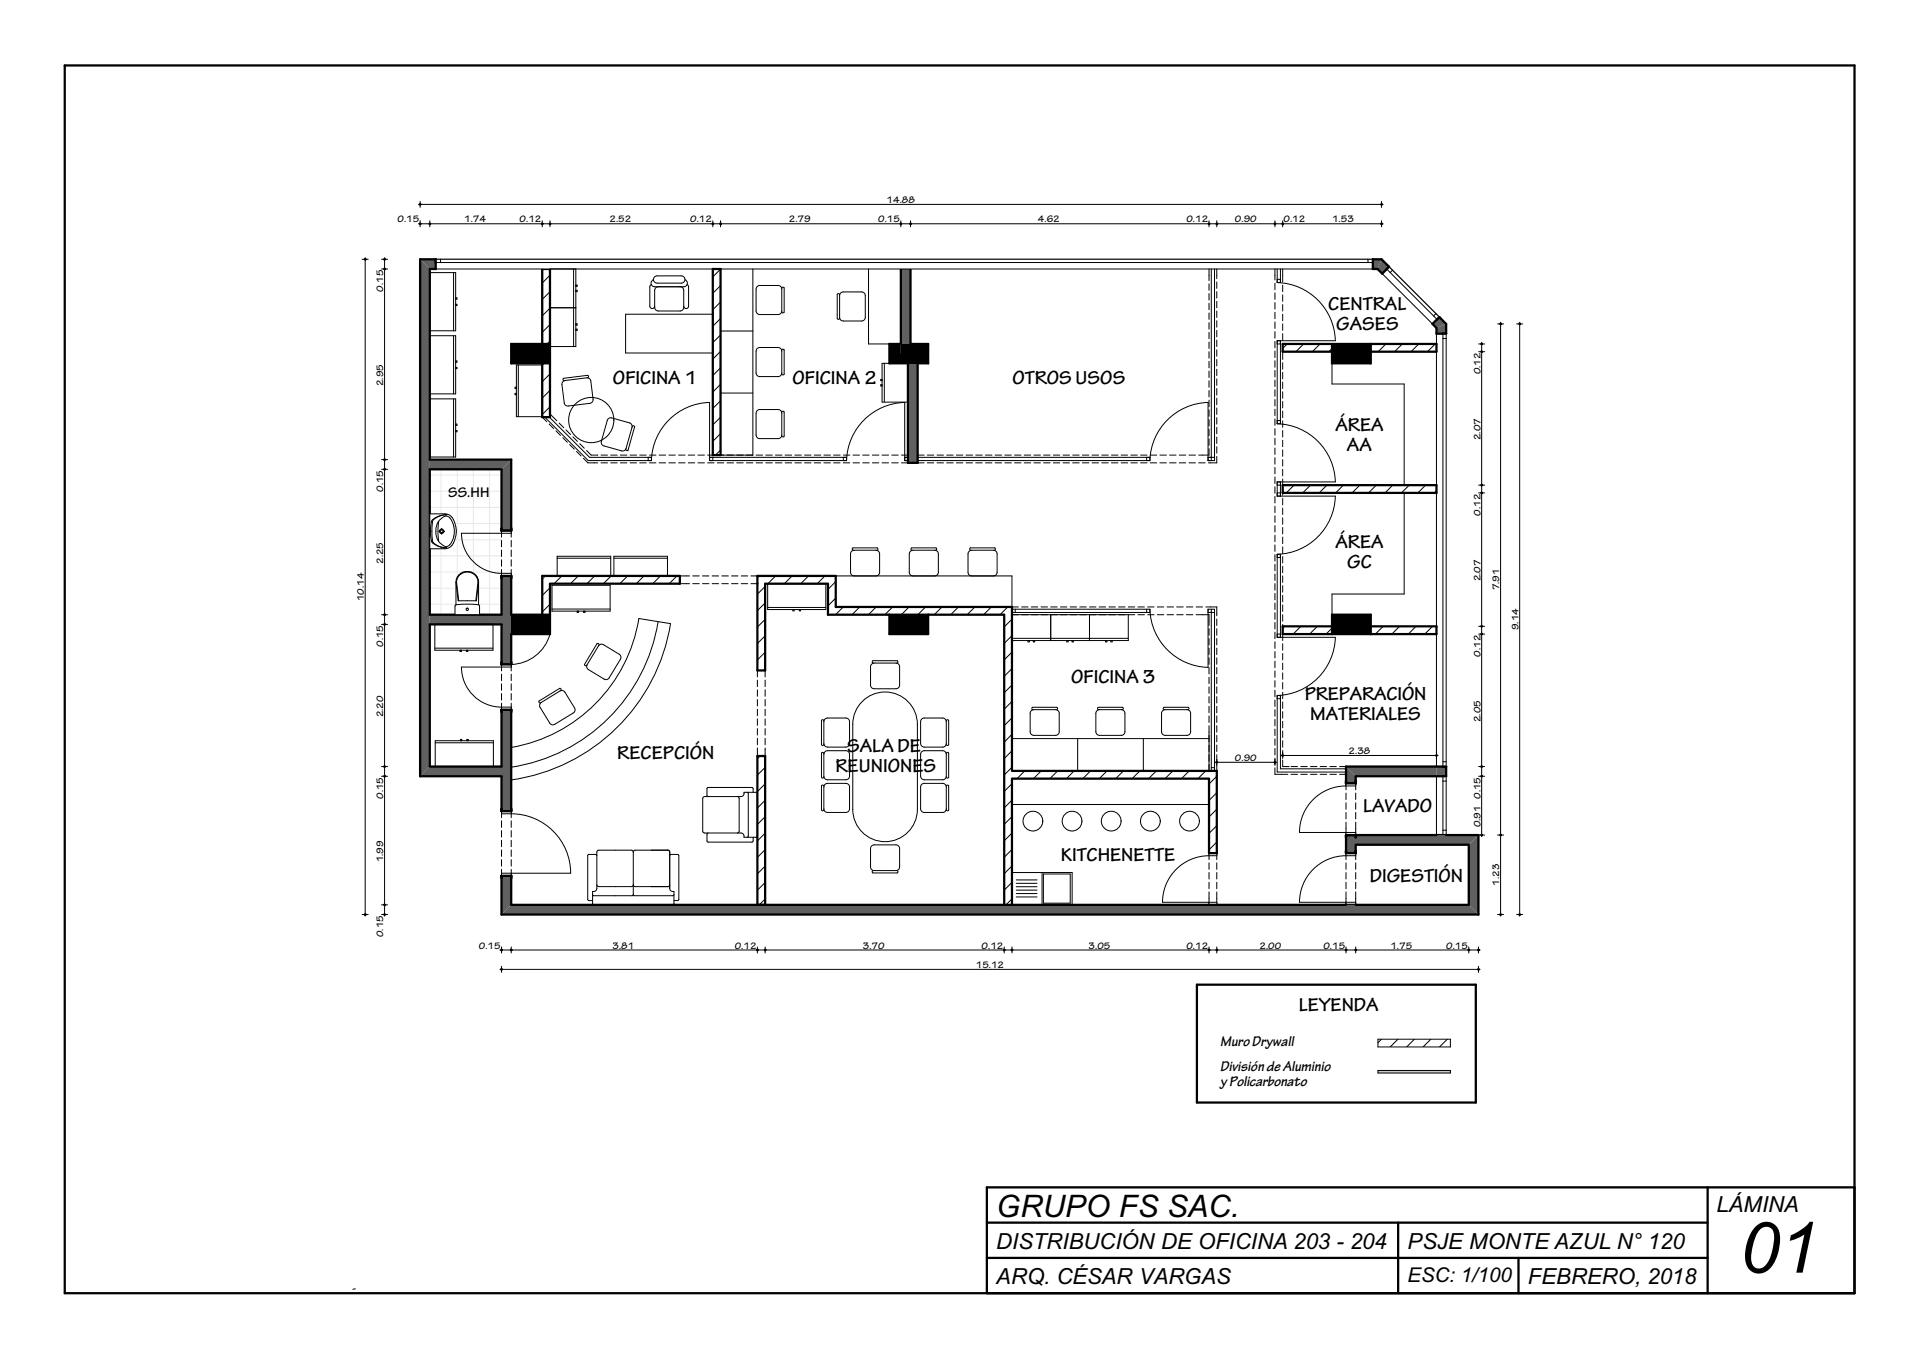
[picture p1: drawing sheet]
<svg xmlns="http://www.w3.org/2000/svg" width="297mm" height="210mm" viewBox="0 0 297 210" stroke-linecap="round" stroke-linejoin="round" font-family="sans-serif">
<defs><g id="words">
<text font-size="11" x="269.3" y="196.9">01</text>
<text font-size="4.8" x="154.2" y="188.3">GRUPO FS SAC.</text>
<g font-size="3.4">
<text x="265.7" y="187.6">LÁMINA</text>
<text x="154.2" y="193.2">DISTRIBUCIÓN DE OFICINA 203 - 204</text>
<text x="217.9" y="193.2">PSJE MONTE AZUL N° 120</text>
<text x="154.2" y="198.7">ARQ. CÉSAR VARGAS</text>
<text x="236.5" y="198.7">FEBRERO, 2018</text>
</g>
<text font-size="3.2" x="217.9" y="198.4">ESC: 1/100</text>
<g font-size="3.1">
<text x="205.6" y="47.9">CENTRAL</text>
<text x="206.8" y="51">GASES</text>
<text x="94.9" y="59.4">OFICINA 1</text>
<text x="122.7" y="59.4">OFICINA 2</text>
<text x="156.7" y="59.4">OTROS USOS</text>
<text x="206.7" y="66.6">ÁREA</text>
<text x="208.5" y="69.7">AA</text>
<text x="206.7" y="84.8">ÁREA</text>
<text x="208.5" y="87.8">GC</text>
<text x="165.8" y="105.6">OFICINA 3</text>
<text x="201.9" y="108.4">PREPARACIÓN</text>
<text x="202.8" y="111.5">MATERIALES</text>
<text x="95.5" y="117.4">RECEPCIÓN</text>
<text x="129.3" y="119.4">REUNIONES</text>
<text x="131.1" y="116.3">SALA DE</text>
<text x="211" y="125.6">LAVADO</text>
<text x="164.2" y="133.3">KITCHENETTE</text>
<text x="212" y="136.4">DIGESTIÓN</text>
<text x="201" y="156.4">LEYENDA</text>
</g>
<g font-size="2.3">
<text x="69.4" y="77">SS.HH</text>
<text x="188.8" y="161.9">MuroDrywall</text>
<text x="188.8" y="165.7">DivisióndeAluminio</text>
<text x="188.8" y="168.1">yPolicarbonato</text>
</g>
<g font-size="1.5">
<text x="61.5" y="34.4">0.15</text>
<text x="71.8" y="34.4">1.74</text>
<text x="80.4" y="34.4">0.12</text>
<text x="94.3" y="34.4">2.52</text>
<text x="106.8" y="34.4">0.12</text>
<text x="122.1" y="34.4">2.79</text>
<text x="135.9" y="34.4">0.15</text>
<text x="137.2" y="31.4">14.88</text>
<text x="160.6" y="34.4">4.62</text>
<text x="183.6" y="34.4">0.12</text>
<text x="191.1" y="34.4">0.90</text>
<text x="198.6" y="34.4">0.12</text>
<text x="206.2" y="34.4">1.53</text>
<text x="59.3" y="45.1" transform="rotate(-90 59.3 45.1)">0.15</text>
<text x="59.3" y="59.8" transform="rotate(-90 59.3 59.8)">2.95</text>
<text x="229.1" y="57.9" transform="rotate(-90 229.1 57.9)">0.12</text>
<text x="229.1" y="68.1" transform="rotate(-90 229.1 68.1)">2.07</text>
<text x="59.3" y="76.1" transform="rotate(-90 59.3 76.1)">0.15</text>
<text x="229.1" y="79.8" transform="rotate(-90 229.1 79.8)">0.12</text>
<text x="59.3" y="87.3" transform="rotate(-90 59.3 87.3)">2.25</text>
<text x="229.1" y="90" transform="rotate(-90 229.1 90)">2.07</text>
<text x="56.3" y="93" transform="rotate(-90 56.3 93)">10.14</text>
<text x="232" y="91.4" transform="rotate(-90 232 91.4)">7.91</text>
<text x="59.3" y="100.1" transform="rotate(-90 59.3 100.1)">0.15</text>
<text x="229.1" y="101.6" transform="rotate(-90 229.1 101.6)">0.12</text>
<text x="235" y="97.5" transform="rotate(-90 235 97.5)">9.14</text>
<text x="59.3" y="111" transform="rotate(-90 59.3 111)">2.20</text>
<text x="229.1" y="111.8" transform="rotate(-90 229.1 111.8)">2.05</text>
<text x="191.1" y="117.8">0.90</text>
<text x="208.7" y="116.7">2.38</text>
<text x="59.3" y="123.6" transform="rotate(-90 59.3 123.6)">0.15</text>
<text x="229.1" y="123.6" transform="rotate(-90 229.1 123.6)">0.15</text>
<text x="229.1" y="128.1" transform="rotate(-90 229.1 128.1)">0.91</text>
<text x="59.3" y="133.5" transform="rotate(-90 59.3 133.5)">1.99</text>
<text x="232" y="137.1" transform="rotate(-90 232 137.1)">1.23</text>
<text x="59.3" y="145" transform="rotate(-90 59.3 145)">0.15</text>
<text x="74.1" y="146.8">0.15</text>
<text x="94.8" y="146.8">3.81</text>
<text x="113.7" y="146.8">0.12</text>
<text x="133.5" y="146.8">3.70</text>
<text x="151" y="149.8">15.12</text>
<text x="151.9" y="146.8">0.12</text>
<text x="168.5" y="146.8">3.05</text>
<text x="183.6" y="146.8">0.12</text>
<text x="194.9" y="146.8">2.00</text>
<text x="204.8" y="146.8">0.15</text>
<text x="215.2" y="146.8">1.75</text>
<text x="223.8" y="146.8">0.15</text>
</g>
<text font-size="1.4" fill="#fff" x="9.9" y="200">GSPublisherEngine 0.74.100.100</text>
</g></defs>
<g fill="none" stroke="#000" stroke-width=".15">
<path d="M87.2 59l3.6-.5a.56 .56 0 0 1 .6 .5l.4 2.8a.56 .56 0 0 1-.5 .6l-3.4 .4a.56 .56 0 0 1-.6-.5l-.3-2.8zM90.9 58.1l-3.7 .4M100.8 44l-.2 .4v3a.38 .38 0 0 0 .3 .4 .38 .38 0 0 0 .4-.4M101.1 43.3a.56 .56 0 0 0-.3 .6 .56 .56 0 0 0 .5 .5h4.5a.56 .56 0 0 0 .6-.5 .56 .56 0 0 0-.4-.6M101.4 42.8l4-.1a.56 .56 0 0 1 .6 .6 .56 .56 0 0 1-.6 .5h-3.7a.56 .56 0 0 1-.5-.4 .56 .56 0 0 1 .2-.6zM101.9 44.4l-.3 .1-.3 .4v2.7l.3 .5h.3h3.4l.4-.3 .1-2.9-.3-.4-.2-.1M106.3 44l.3 .4v3a.38 .38 0 0 1-.4 .4 .38 .38 0 0 1-.4-.4M117.1 54.1l.5-.3h2.8l.5 .3 .1 3.6-.3 .5-3.1 .1-.5-.3zM117.1 44.5l.5-.3h2.8l.5 .3 .1 3.6-.3 .5-3.1 .1-.5-.3zM121.4 44.6v3.7M121.4 54.2v3.7M129.6 45.6v3.7"/>
<path d="M130 45.5l.5-.3h2.9l.4 .3 .1 3.6-.3 .5-3.1 .1-.5-.3zM94.1 64.8l.5-.1 2.8 .7a.56 .56 0 0 1 .4 .7l-.9 3.3a.56 .56 0 0 1-.7 .4l-2.7-.8a.56 .56 0 0 1-.4-.7zM98.2 66.1l-1 3.6M117.1 63.7l.5-.3h2.8l.5 .3 .1 3.6-.3 .5-3.1 .1-.5-.3zM121.4 63.8v3.7M92.4 99.6l-1.9 3.2M92.7 99.8l.4-.1 .3 .1 2.4 1.4 .3 .3-.1 .5-1.7 2.9-.3 .2h-.5l-2.4-1.5-.3-.3 .1-.5zM131.9 85.2h4l.2 .5v3.1l-.5 .3h-3.7l-.3-.5v-2.9zM132 84.8h3.8M141 85.2h3.9l.3 .5v3.1l-.5 .3h-3.7l-.3-.5v-2.9zM141.1 84.8h3.8M149.9 85.4l.5-.2h3.6l.3 .5-.1 3.1-.4 .3h-3.7l-.3-.5z"/>
<path d="M150.2 84.8h3.7M83.6 108.8l3.1-1.9h.4l.3 .2 1.5 2.5 .1 .4-.3 .3-2.8 1.8h-.5l-.3-.2-1.5-2.4-.1-.3zM86.6 106.5l-3.2 2M127.1 111.5v3.7M127.1 116.5v3.8M127.8 116.2h3.1l.5 .3 .1 3.6-.3 .5-3.1 .1-.5-.3-.1-3.7zM127.8 111.2l3.1-.1 .5 .3 .1 3.7-.3 .4-3.1 .1-.5-.3-.1-3.6zM135 102.7h4l.2 .5v3.1l-.5 .3-3.7-.1-.3-.5v-2.8zM135.1 102.2h3.8M142.8 116.2h3.1l.5 .3 .1 3.6-.3 .5-3.2 .1-.4-.3-.1-3.7zM142.8 111.2l3.1-.1 .5 .3 .1 3.7-.3 .4-3.2 .1-.4-.3-.1-3.6zM146.8 111.5v3.7"/>
<path d="M146.8 116.5v3.8M159.5 110.1l.5-.3 3.7 .1 .2 .5v3.1l-.5 .3-3.7-.1-.3-.5zM159.8 109.5h3.8M169.9 109.9h3.9l.3 .5-.1 3.1-.5 .3-3.6-.1-.3-.5v-2.8zM170 109.5h3.7M179.8 110.1l.5-.3 3.7 .1 .3 .5-.1 3.1-.5 .3-3.7-.1-.2-.5zM180.1 109.5h3.8M91.7 138.4l.2 .2h5.9l.2-.2M92.4 136.9l.3 .3h5l.3-.3 .3 .3h5.1l.3-.3M92.4 132.4l-.2-.2h-1.1l-.1 .2v6.8l.1 .2h.6M92.4 131.7l.3-.1h5l.3 .3 .3-.3h5.2l.2 .3v5.6a.52 .52 0 0 0 .6 .5v1.8l-.2 .2h-12.2l-.2-.2v-1.8a.52 .52 0 0 0 .7-.5zM98 138.4l.2 .2h5.9l.2-.2"/>
<path d="M98 131.9v6.5M103.7 132.4l.1-.2h1.1l.2 .2v6.8l-.2 .2h-.6M108.8 123.4l.2-.1h5.7a.52 .52 0 0 0 .5-.7h1.8l.2 .2v6.6l-.2 .2h-1.8a.52 .52 0 0 0-.5-.7h-5.8l-.1-.3zM109.6 128.9l-.2 .2v1l.2 .2h6.8l.2-.2v-.5M114.1 123.3l.3 .3v5l-.3 .3M115.6 122.6l.2 .2v6.6l-.2 .2M116.6 122.6v-.5l-.2-.2h-6.8l-.2 .2v1l.2 .2M127.1 121.6v3.8M127.6 121.5l.5-.3h2.8l.5 .3 .1 3.7-.3 .5h-3.1l-.5-.2zM135 130.8h4l.2 .5v3.1l-.5 .3-3.7-.1-.3-.4v-2.9zM135.1 135.1h3.8M142.6 121.5l.4-.3h2.9l.5 .3 .1 3.7-.3 .5h-3.2l-.4-.2z"/>
<path d="M146.8 121.6v3.8M55 199.4l-.4 .1"/>
</g>
<path d="M10 10.1h277v190h-277z" fill="none" stroke="#000" stroke-width=".35"/>
<path d="M66.5 72.6h11.1v22.5h-11.1z" fill-rule="evenodd" fill="#fff"/>
<g fill="none" stroke="#e8e8e8" stroke-width=".15">
<path d="M66.5 78.5h11.1M66.5 76h11.1M66.5 73.5h11.1M68.3 72.6v22.5M70.8 72.6v22.5M73.3 72.6v22.5M75.8 72.6v22.5M66.5 93.5h11.1M66.5 91h11.1M66.5 88.5h11.1M66.5 86h11.1M66.5 83.5h11.1"/>
<path d="M66.5 81h11.1"/>
</g>
<path d="M65 40.1l1.5 1.5v77l-1.5 1.5z" fill-rule="evenodd" fill="#606060"/>
<path d="M65 40.1v80M66.5 41.6v29.5M66.5 72.6v22.5M66.5 96.6v22" fill="none" stroke="#000" stroke-width=".35"/>
<g fill="#606060">
<path d="M213.8 40.1l1.2 1.2-1.1 1-.7-.7z" fill-rule="evenodd"/>
<path d="M222.4 49.4l.4-.3 1 1-1.5 .6-.6-.6z" fill-rule="evenodd"/>
</g>
<path d="M215 41.3l7.8 7.8-1.1 1-7.8-7.8z" fill-rule="evenodd" fill="#fff"/>
<path d="M213.8 40.1l1.2 1.2-1.1 1-.7-.7M223.8 50.1l-1-1-1.1 1 .6 .6" fill="none" stroke="#000" stroke-width=".35"/>
<path d="M213.9 42.3l7.8 7.8M215 41.3l7.8 7.8" fill="none" stroke="#000" stroke-width=".15"/>
<g fill="#fff">
<path d="M215 41.3l.5 .5-.3 .4-.6-.6z" fill-rule="evenodd"/>
<path d="M222.2 48.5l.6 .6-.4 .3-.5-.5z" fill-rule="evenodd"/>
<path d="M215.2 42.2l.3-.4 6.7 6.7-.3 .4z" fill-rule="evenodd"/>
</g>
<path d="M214.6 41.6l7.3 7.3M215 41.3l7.2 7.2M215.5 41.8l-.3 .4M221.9 48.9l.5 .5M222.2 48.5l-.3 .4M222.2 48.5l.6 .6" fill="none" stroke="#000" stroke-width=".15"/>
<path d="M215 41.3l-.4 .3M222.8 49.1l-.4 .3" fill="none" stroke="#000" stroke-width=".35"/>
<g fill="#606060">
<path d="M222.3 118.6h1.5v1.5h-1.5z" fill-rule="evenodd"/>
<path d="M222.3 50.7l1.5-.6v1.5h-1.5z" fill-rule="evenodd"/>
</g>
<g fill="#fff">
<path d="M222.3 120.1h1.5v9.1h-1.5z" fill-rule="evenodd"/>
<path d="M222.3 51.6h1.5v67h-1.5z" fill-rule="evenodd"/>
</g>
<path d="M223.8 50.1v1.5h-1.5v-.9M222.3 118.6h1.5v1.5h-1.5M222.3 129.2h1.5" fill="none" stroke="#000" stroke-width=".35"/>
<path d="M222.3 120.1v9.1M223.8 120.1v9.1" fill="none" stroke="#000" stroke-width=".15"/>
<g fill="#fff">
<path d="M223.3 128.5h.5v.7h-.5z" fill-rule="evenodd"/>
<path d="M223.3 120.1h.5v.8h-.5z" fill-rule="evenodd"/>
<path d="M223.3 120.9h.5v7.6h-.5z" fill-rule="evenodd"/>
</g>
<path d="M222.3 51.6v67M223.8 51.6v67M223.3 128.5h.5M223.3 120.1v9.1M223.3 120.9h.5M223.8 120.1v9.1" fill="none" stroke="#000" stroke-width=".15"/>
<path d="M223.3 129.2h.5M223.3 120.1h.5" fill="none" stroke="#000" stroke-width=".35"/>
<g fill="#fff">
<path d="M223.3 117.9h.5v.7h-.5z" fill-rule="evenodd"/>
<path d="M223.3 51.6h.5v.8h-.5z" fill-rule="evenodd"/>
<path d="M223.3 52.4h.5v65.5h-.5z" fill-rule="evenodd"/>
</g>
<path d="M223.3 51.6v67M223.3 52.4h.5M223.8 51.6v67M223.3 117.9h.5" fill="none" stroke="#000" stroke-width=".15"/>
<path d="M223.3 51.6h.5M223.3 118.6h.5" fill="none" stroke="#000" stroke-width=".35"/>
<path d="M209.8 129.2h19l-1.5 1.5h-17.5z" fill-rule="evenodd" fill="#606060"/>
<path d="M209.8 130.7h17.5M209.8 129.2h12.5M223.8 129.2h5" fill="none" stroke="#000" stroke-width=".35"/>
<path d="M227.3 130.7l1.5-1.5v12.3l-1.5-1.5z" fill-rule="evenodd" fill="#606060"/>
<path d="M227.3 130.7v9.3M228.8 129.2v12.3" fill="none" stroke="#000" stroke-width=".35"/>
<g fill="#606060">
<path d="M77.6 89.1h1.5v13.7h-1.5z" fill-rule="evenodd"/>
<path d="M77.6 109.8h1.5v15.7h-1.5z" fill-rule="evenodd"/>
<path d="M77.6 135.5h1.5v4.5l-1.5 1.5z" fill-rule="evenodd"/>
<path d="M79.1 71.1v11h-1.5v-9.5z" fill-rule="evenodd"/>
</g>
<path d="M79.1 71.1v11h-1.5v-9.5M77.6 95.1v-6h1.5v6M77.6 96.6v6.2h1.5v-4.7M77.6 118.6v-8.8h1.5v15.7h-1.5v-5.4M79.1 140v-4.5h-1.5v6" fill="none" stroke="#000" stroke-width=".35"/>
<path d="M71.4 82.5a6.2 6.2 0 0 0 6.2 6.2M77.6 82.1v1M77.6 83.6v1M77.6 85.1v1M77.6 86.6v1M77.6 88.1v1M79.1 82.1v1M79.1 83.6v1M79.1 85.1v1M79.1 86.6v1M79.1 88.1v1" fill="none" stroke="#000" stroke-width=".15"/>
<g fill="#fff">
<path d="M77.6 88.7h1.5v.4h-1.5z" fill-rule="evenodd"/>
<path d="M77.6 82.1h1.5v.4h-1.5z" fill-rule="evenodd"/>
</g>
<g fill="none" stroke="#000" stroke-width=".15">
<path d="M71.4 82.5h7.7v-.4h-1.5v.4M77.6 88.7h1.5v.4h-1.5zM77.6 125.5v1M77.6 127v1M77.6 128.5v1M77.6 130v1M77.6 131.5v1M77.6 133v1M77.6 134.5v1M79.1 125.9a9.2 9.2 0 0 1 9.2 9.2M79.1 125.5v1M79.1 127v1"/>
<path d="M79.1 128.5v1M79.1 130v1M79.1 131.5v1M79.1 133v1M79.1 134.5v1"/>
</g>
<path d="M77.6 89.5v-.4h1.5v.4M77.6 81.8v.3h1.5v-.3" fill="none" stroke="#000" stroke-width=".35"/>
<g fill="#fff">
<path d="M77.6 125.5h1.5v.4h-1.5z" fill-rule="evenodd"/>
<path d="M77.6 135.1h1.5v.4h-1.5z" fill-rule="evenodd"/>
</g>
<g fill="none" stroke="#000" stroke-width=".15">
<path d="M71.4 103.2a6.2 6.2 0 0 0 6.2 6.2M77.6 102.8v1M77.6 104.3v1M77.6 105.8v1M77.6 107.3v1M77.6 108.8v1M79.1 102.8v1M79.1 104.3v1M79.1 105.8v1M79.1 107.3v1M79.1 108.8v1M77.6 125.5h1.5v.4h-1.5z"/>
<path d="M79.1 135.1v.4h-1.5v-.4h10.7"/>
</g>
<path d="M77.6 125.2v.3h1.5v-.3M77.6 135.9v-.4h1.5v.4" fill="none" stroke="#000" stroke-width=".35"/>
<g fill="#fff">
<path d="M77.6 109.4h1.5v.4h-1.5z" fill-rule="evenodd"/>
<path d="M77.6 102.8h1.5v.4h-1.5z" fill-rule="evenodd"/>
</g>
<path d="M71.4 103.2h7.7v-.4h-1.5v.4M77.6 109.4h1.5v.4h-1.5z" fill="none" stroke="#000" stroke-width=".15"/>
<path d="M77.6 110.2v-.4h1.5v.4M77.6 102.5v.3h1.5v-.3" fill="none" stroke="#000" stroke-width=".35"/>
<path d="M66.5 118.6h11.1v1.5h-12.6z" fill-rule="evenodd" fill="#606060"/>
<path d="M66.5 118.6h11.1M65 120.1h12.6" fill="none" stroke="#000" stroke-width=".35"/>
<path d="M66.5 95.1h11.1v1.5h-11.1z" fill-rule="evenodd" fill="#606060"/>
<path d="M66.5 96.6h11.1M66.5 95.1h11.1" fill="none" stroke="#000" stroke-width=".35"/>
<path d="M66.5 71.1h12.6l-1.5 1.5h-11.1z" fill-rule="evenodd" fill="#606060"/>
<path d="M66.5 72.6h11.1M66.5 71.1h12.6" fill="none" stroke="#000" stroke-width=".35"/>
<path d="M83.9 41.6h1.2v11.6h-1.2z" fill-rule="evenodd" fill="#fff"/>
<path d="M85.1 52.8l-.4 .4M85.1 50.2l-1.2 1.2M85.1 47.7l-1.2 1.2M85.1 45.1l-1.2 1.2M85.1 42.6l-1.2 1.2" fill="none" stroke="#000" stroke-width=".15"/>
<path d="M83.9 56.2h1.2v8.4h-1.2z" fill-rule="evenodd" fill="#fff"/>
<path d="M84.2 56.2l-.3 .3M85.1 57.9l-1.2 1.2M85.1 63l-1.2 1.2M85.1 60.4l-1.2 1.2" fill="none" stroke="#000" stroke-width=".15"/>
<path d="M83.9 53.2v-11.6h1.2v11.6M83.9 56.2v8.4h1.2v-8.4" fill="none" stroke="#000" stroke-width=".35"/>
<path d="M139.4 41.6h1.5v11.6h-1.5z" fill-rule="evenodd" fill="#606060"/>
<path d="M139.4 41.6v11.6M140.9 41.6v11.6" fill="none" stroke="#000" stroke-width=".35"/>
<path d="M140.5 56.2h1.5v15.4h-1.5z" fill-rule="evenodd" fill="#606060"/>
<path d="M140.5 56.2v15.4h1.5v-15.4" fill="none" stroke="#000" stroke-width=".35"/>
<path d="M198.5 96.9h7.7v1.2h-7.7z" fill-rule="evenodd" fill="#fff"/>
<path d="M198.8 96.9l-.3 .3M201.3 96.9l-1.2 1.2M203.9 96.9l-1.2 1.2M206.2 97.2l-1 .9" fill="none" stroke="#000" stroke-width=".15"/>
<path d="M212.2 96.9h10.1v1.2h-10.1z" fill-rule="evenodd" fill="#fff"/>
<path d="M214.1 96.9l-1.2 1.2M216.6 96.9l-1.2 1.2M219.2 96.9l-1.2 1.2M221.7 96.9l-1.2 1.2" fill="none" stroke="#000" stroke-width=".15"/>
<path d="M206.2 96.9h-7.7v1.2h7.7M212.2 96.9h10.1v1.2h-10.1" fill="none" stroke="#000" stroke-width=".35"/>
<g fill="#606060">
<path d="M208.3 118.6l1.5 1.5v1.1h-1.5z" fill-rule="evenodd"/>
<path d="M208.3 129.2h1.5v2.8h-1.5z" fill-rule="evenodd"/>
</g>
<path d="M208.3 118.6v2.6h1.5v-1.1M209.8 129.6v-.4h-1.5v2.8h1.5v-1.3M208.3 140.4v-.4h1.5v.4" fill="none" stroke="#000" stroke-width=".35"/>
<path d="M208.3 132.4a7.2 7.2 0 0 0-7.2 7.2M208.3 132v1M208.3 133.5v1M208.3 135v1M208.3 136.5v1M208.3 138v2M209.8 132v1M209.8 133.5v1M209.8 135v1M209.8 136.5v1M209.8 138v2" fill="none" stroke="#000" stroke-width=".15"/>
<g fill="#fff">
<path d="M208.3 132h1.5v.4h-1.5z" fill-rule="evenodd"/>
<path d="M208.3 139.6h1.5v.4h-1.5z" fill-rule="evenodd"/>
</g>
<g fill="none" stroke="#000" stroke-width=".15">
<path d="M201.1 139.6h8.7v.4h-1.5v-.4M208.3 121.6a7.2 7.2 0 0 0-7.2 7.2M208.3 132h1.5v.4h-1.5zM208.3 121.2v1M208.3 122.7v1M208.3 124.2v1M208.3 125.7v1M208.3 127.2v2M209.8 121.2v1M209.8 122.7v1M209.8 124.2v1M209.8 125.7v1"/>
<path d="M209.8 127.2v2"/>
</g>
<path d="M208.3 131.7v.3h1.5v-.3M208.3 140.4v-.4h1.5v.4" fill="none" stroke="#000" stroke-width=".35"/>
<g fill="#fff">
<path d="M208.3 121.2h1.5v.4h-1.5z" fill-rule="evenodd"/>
<path d="M208.3 128.8h1.5v.4h-1.5z" fill-rule="evenodd"/>
</g>
<path d="M201.1 128.8h8.7v.4h-1.5v-.4M208.3 121.2h1.5v.4h-1.5z" fill="none" stroke="#000" stroke-width=".15"/>
<path d="M208.3 120.9v.3h1.5v-.3M208.3 129.6v-.4h1.5v.4" fill="none" stroke="#000" stroke-width=".35"/>
<path d="M208.3 118.6h14v1.5h-12.5z" fill-rule="evenodd" fill="#606060"/>
<path d="M208.3 118.6h14M209.8 120.1h12.5" fill="none" stroke="#000" stroke-width=".35"/>
<path d="M128.1 95.1l1.2-1.2h27.3l-1.2 1.2z" fill-rule="evenodd" fill="#fff"/>
<path d="M130.5 93.9l-1.2 1.2M133.1 93.9l-1.2 1.2M135.6 93.9l-1.2 1.2M138.2 93.9l-1.2 1.2M140.7 93.9l-1.2 1.2M143.2 93.9l-1.2 1.2M145.8 93.9l-1.2 1.2M148.3 93.9l-1.2 1.2M150.9 93.9l-1.2 1.2M153.4 93.9l-1.2 1.2M156 93.9l-1.2 1.2" fill="none" stroke="#000" stroke-width=".15"/>
<path d="M128.1 95.1h9.6M129.3 93.9h27.3M143.7 95.1h11.7" fill="none" stroke="#000" stroke-width=".35"/>
<path d="M117.2 89.1l1.2 1.2v13.5h-1.2z" fill-rule="evenodd" fill="#fff"/>
<path d="M117.4 89.3l-.2 .1M118.4 98.4l-1.2 1.2M118.4 95.8l-1.2 1.2M118.4 93.3l-1.2 1.2M118.4 90.8l-1.2 1.2M118.4 103.5l-.3 .3M118.4 100.9l-1.2 1.2" fill="none" stroke="#000" stroke-width=".15"/>
<path d="M117.2 117h1.2v23h-1.2z" fill-rule="evenodd" fill="#fff"/>
<g fill="none" stroke="#000" stroke-width=".15">
<path d="M117.2 103.8v1M117.2 105.3v1M117.2 106.8v1M117.2 108.3v1M117.2 109.8v1M117.2 111.3v1M117.2 112.8v1M117.2 114.3v1M117.2 115.8v1.2M117.6 117l-.4 .4M118.4 118.8l-1.2 1.2M118.4 103.8v1"/>
<path d="M118.4 105.3v1M118.4 106.8v1M118.4 108.3v1M118.4 109.8v1M118.4 111.3v1M118.4 112.8v1M118.4 114.3v1M118.4 115.8v1.2M118.4 139.1l-.9 .9M118.4 136.6l-1.2 1.2M118.4 134l-1.2 1.2M118.4 131.5l-1.2 1.2"/>
<path d="M118.4 128.9l-1.2 1.2M118.4 126.4l-1.2 1.2M118.4 123.8l-1.2 1.2M118.4 121.3l-1.2 1.2"/>
</g>
<path d="M117.2 90.3v13.5h1.2v-13.5M117.2 117h1.2v23h-1.2z" fill="none" stroke="#000" stroke-width=".35"/>
<path d="M128.1 90.3l1.2-1.2v4.8l-1.2 1.2z" fill-rule="evenodd" fill="#fff"/>
<path d="M129.3 92.6l-1.2 1.2M129.3 90l-1.2 1.2" fill="none" stroke="#000" stroke-width=".15"/>
<path d="M128.1 90.3v4.8M129.3 89.1v4.8" fill="none" stroke="#000" stroke-width=".35"/>
<path d="M117.2 89.1h12.1l-1.2 1.2h-9.7z" fill-rule="evenodd" fill="#fff"/>
<path d="M117.5 89.1l-.1 .2M120 89.1l-1.2 1.2M122.6 89.1l-1.2 1.2M125.1 89.1l-1.2 1.2M127.7 89.1l-1.2 1.2" fill="none" stroke="#000" stroke-width=".15"/>
<path d="M117.2 89.1h12.1M118.4 90.3h9.7" fill="none" stroke="#000" stroke-width=".35"/>
<path d="M83.9 89.1l1.2 1.2v4.8h-1.2z" fill-rule="evenodd" fill="#fff"/>
<path d="M84.2 89.4l-.3 .2M85.1 93.5l-1.2 1.2M85.1 91l-1.2 1.2" fill="none" stroke="#000" stroke-width=".15"/>
<path d="M83.9 89.1v6M85.1 90.3v4.8" fill="none" stroke="#000" stroke-width=".35"/>
<path d="M83.9 89.1h21.3v1.2h-20.1z" fill-rule="evenodd" fill="#fff"/>
<g fill="none" stroke="#000" stroke-width=".15">
<path d="M84.4 89.1l-.2 .3M86.9 89.1l-1.2 1.2M89.5 89.1l-1.2 1.2M92 89.1l-1.2 1.2M94.6 89.1l-1.2 1.2M97.1 89.1l-1.2 1.2M99.7 89.1l-1.2 1.2M102.2 89.1l-1.2 1.2M104.8 89.1l-1.2 1.2M105.2 89.1h1.5M105.2 90.3h1.5M107.2 89.1h1"/>
<path d="M107.2 90.3h1M108.7 89.1h1M108.7 90.3h1M110.2 89.1h1M110.2 90.3h1M111.7 89.1h1M111.7 90.3h1M113.2 89.1h1M113.2 90.3h1M114.7 89.1h1M114.7 90.3h1M116.2 89.1h1"/>
<path d="M116.2 90.3h1"/>
</g>
<path d="M83.9 89.1h21.3v1.2h-20.1M117.2 89.1v1.2" fill="none" stroke="#000" stroke-width=".35"/>
<g fill="#606060">
<path d="M65 40.1h2.4v1.5h-.9z" fill-rule="evenodd"/>
<path d="M212.5 40.1h1.3l-.6 1.5h-.7z" fill-rule="evenodd"/>
</g>
<path d="M67.4 40.1h145.1v1.5h-145.1z" fill-rule="evenodd" fill="#fff"/>
<path d="M65 40.1h2.4v1.5h-.9M213.8 40.1h-1.3v1.5h.7" fill="none" stroke="#000" stroke-width=".35"/>
<path d="M67.4 40.1h145.1M67.4 41.6h145.1" fill="none" stroke="#000" stroke-width=".15"/>
<g fill="#fff">
<path d="M211.7 40.1h.8v.5h-.8z" fill-rule="evenodd"/>
<path d="M67.4 40.1h.8v.5h-.8z" fill-rule="evenodd"/>
<path d="M68.2 40.1h143.5v.5h-143.5z" fill-rule="evenodd"/>
</g>
<path d="M67.4 40.1h145.1M67.4 40.6h145.1M68.2 40.1v.5M211.7 40.1v.5" fill="none" stroke="#000" stroke-width=".15"/>
<path d="M67.4 40.1v.5M212.5 40.1v.5" fill="none" stroke="#000" stroke-width=".35"/>
<path d="M213.3 160.8h11.2v1.2h-11.2z" fill-rule="evenodd" fill="#fff"/>
<path d="M213.3 160.8h11.2v1.2h-11.2zM213.3 165.7h11.2v.4h-11.2zM213.8 160.8l-.5 .6M216.4 160.8l-1.2 1.2M218.9 160.8l-1.2 1.2M221.5 160.8l-1.2 1.2M224 160.8l-1.2 1.2" fill="none" stroke="#000" stroke-width=".15"/>
<path d="M213.3 165.9h11.2" fill="none" stroke="#c0c0c0" stroke-width=".4"/>
<path d="M213.4 165.7l-.1 .1M215.6 165.7l-.4 .4M216.6 165.7l-.4 .4M218.7 165.7l-.4 .4M219.8 165.7l-.4 .4M221.9 165.7l-.4 .4M223 165.7l-.4 .4" fill="none" stroke="#c0c0c0" stroke-width=".15"/>
<path d="M198.5 75.1h23.8v1.2h-23.8z" fill-rule="evenodd" fill="#fff"/>
<path d="M200.3 75.1l-1.2 1.2M202.8 75.1l-1.2 1.2M205.4 75.1l-1.2 1.2M207.9 75.1l-1.2 1.2M210.5 75.1l-1.2 1.2M213 75.1l-1.2 1.2M215.6 75.1l-1.2 1.2M218.1 75.1l-1.2 1.2M220.6 75.1l-1.2 1.2M222.3 75.9l-.3 .4" fill="none" stroke="#000" stroke-width=".15"/>
<path d="M198.5 75.1h23.8v1.2h-23.8z" fill="none" stroke="#000" stroke-width=".35"/>
<path d="M198.5 53.2h7.7v1.2h-7.7z" fill-rule="evenodd" fill="#fff"/>
<path d="M199.2 53.2l-.7 .7M201.8 53.2l-1.2 1.2M204.3 53.2l-1.2 1.2M206.2 53.9l-.5 .5" fill="none" stroke="#000" stroke-width=".15"/>
<path d="M212.2 53.2h10.1v1.2h-10.1z" fill-rule="evenodd" fill="#fff"/>
<path d="M214.5 53.2l-1.2 1.2M217 53.2l-1.2 1.2M219.6 53.2l-1.2 1.2M222.1 53.2l-1.2 1.2" fill="none" stroke="#000" stroke-width=".15"/>
<path d="M206.2 53.2h-7.7v1.2h7.7M212.2 53.2h10.1v1.2h-10.1" fill="none" stroke="#000" stroke-width=".35"/>
<path d="M110.3 41.6h1.2v28.8h-1.2z" fill-rule="evenodd" fill="#fff"/>
<path d="M111.5 59.5l-1.2 1.2M111.5 56.9l-1.2 1.2M111.5 54.4l-1.2 1.2M111.5 51.8l-1.2 1.2M111.5 49.3l-1.2 1.2M111.5 46.7l-1.2 1.2M111.5 44.2l-1.2 1.2M111.5 41.6l-1.2 1.2M111.5 69.6l-.8 .8M111.5 67.1l-1.2 1.2M111.5 64.6l-1.2 1.2M111.5 62l-1.2 1.2" fill="none" stroke="#000" stroke-width=".15"/>
<path d="M79.1 53.2h6v3h-6zM110.3 41.6h1.2v28.8h-1.2zM139.4 53.2h-1.7v3h2.8M140.9 53.2h2.8v3h-1.7M206.2 53.2h6v3h-6zM79.1 95.1h6v3h-6M137.7 95.1h6v3h-6zM206.2 95.1h6v3h-6z" fill="none" stroke="#000" stroke-width=".35"/>
<g fill="#000">
<path d="M79.1 53.2h6v3h-6z" fill-rule="evenodd"/>
<path d="M137.7 53.2h1.7v1.5h1.5v-1.5h2.8v3h-6z" fill-rule="evenodd"/>
<path d="M139.4 53.2h1.5v1.5h-1.5z" fill-rule="evenodd"/>
<path d="M140.5 56.2h1.5z" fill-rule="evenodd"/>
<path d="M206.2 53.2h6v3h-6z" fill-rule="evenodd"/>
<path d="M79.1 95.1h6v3h-6z" fill-rule="evenodd"/>
<path d="M137.7 95.1h6v3h-6z" fill-rule="evenodd"/>
<path d="M206.2 95.1h6v3h-6z" fill-rule="evenodd"/>
</g>
<path d="M66.5 79.5h2.3a1.75 1.75 0 0 1 1.7 1.7 3.5 3.5 0 0 1-.9 3.5l-.6 .2h-2.5z" fill-rule="evenodd" fill="#fff"/>
<g fill="none" stroke="#000" stroke-width=".15">
<path d="M66.5 79.5h2.3a1.72 1.72 0 0 1 1.7 1.7 3.7 3.7 0 0 1-.8 3.4l-.8 .3h-2.4zM66.9 80.4a3.4 3.4 0 0 1 2.3-.7 2.67 2.67 0 0 0-2.2 1l-.1 .8a6 6 0 0 0 .2 2.5 3.1 3.1 0 0 0 2.1 .8 3 3 0 0 1-2.4-1l-.2-2 .2-1.1zM67.9 80.7a9.8 9.8 0 0 0 0 3M67.9 82.2h.3M68 80.5l.3-.3a.86 .86 0 0 1 .8-.3 .86 .86 0 0 1 .7 .5 3.4 3.4 0 0 1-.4 4.1l-.2 .1a1.75 1.75 0 0 1-1.7-1.5v-.8a2.5 2.5 0 0 1 .5-1.8zM68.4 81.8v.3M68.4 82.4v.3M68.5 82.2h.3"/>
<circle cx="68.4" cy="82.2" r=".35"/>
<circle cx="68.4" cy="82.2" r=".25"/>
</g>
<g fill="#fff">
<path d="M72.3 88.4h.1a1.69 1.69 0 0 1 1.7 1.7v3.5l.1 .2v1.3h-1.9z" fill-rule="evenodd"/>
<path d="M71.1 88.9a1.81 1.81 0 0 1 1.2-.5v6.7h-1.9v-1.3l.2-.2v-3.7l.1-.5z" fill-rule="evenodd"/>
</g>
<g fill="none" stroke="#000" stroke-width=".15">
<path d="M56.5 39.9v.1M59.5 39.9v.1M64.8 34.6h.1M64.8 31.6h.1M65 31.2v.3M65 31.8v.3M65 34.2v.3M65 34.8v.3M65.1 34.6h1.3M65.1 31.6h148.6M66.5 34.2v.3M66.5 34.8v.3"/>
<path d="M66.6 34.6h17.2M83.9 34.2v.3M83.9 34.8v.3M84 34.6h1M85.1 34.2v.3M85.1 34.8v.3M85.2 34.6h25M110.3 34.2v.3M110.3 34.8v.3M110.4 34.6h1M111.5 34.2v.3M111.5 34.8v.3"/>
<path d="M111.6 34.6h27.7M139.4 34.2v.3M139.4 34.8v.3M139.5 34.6h1.3M140.9 34.2v.3M140.9 34.8v.3M141 34.6h46M187.1 34.2v.3M187.1 34.8v.3M187.2 34.6h1M188.3 34.2v.3M188.3 34.8v.3"/>
<path d="M188.4 34.6h8.8M197.3 34.2v.3M197.3 34.8v.3M197.4 34.6h1M198.5 34.2v.3M198.5 34.8v.3M198.6 34.6h15.1M213.8 31.2v.3M213.8 31.8v.3M213.8 34.2v.3M213.8 34.8v.3M213.9 34.6h.2"/>
<path d="M213.9 31.6h.2M56.1 40.1h.3M56.5 40.3v101.1M56.6 40.1h.4M59.1 41.6h.3M59.1 40.1h.3M59.5 40.3v1.2M59.5 41.8v29.2M59.6 41.6h.4M59.6 40.1h.4M65 40.1v80M66.5 42.2h4v9h-4z"/>
<path d="M66.5 52h4v9h-4zM70.2 42.2v9M70.2 52v9M70.5 46.1h.2v.2h-.2M70.5 47.1h.2v.2h-.2M70.5 55.9h.2v.2h-.2M70.5 56.9h.2v.2h-.2M79.9 56.5h4v8h-4zM79.9 59.9h-.2v.2h.2M80.2 56.5v8M83.9 41.6v12M85.1 41.6h4v12h-4z"/>
<path d="M85.1 47.6h4M87.2 58.5l-.1 .2 .3 .2M88.8 41.6v12M89.1 44.1h.2v.2h-.2M89.1 44.9h.2v.2h-.2M89.1 50.1h.2v.2h-.2M89.1 50.9h.2v.2h-.2M90.9 58.1l.2 .2-.2 .2M96.8 48.6h13.5v6h-13.5zM111.5 51.2h5M116.5 41.6v28.8h-5.5M121 57.8l.2 .2 .2-.1"/>
<path d="M121 48.2l.2 .2 .2-.1M121.4 54.2l-.2-.2-.2 .2M121.4 44.6l-.2-.2-.2 .2M129.6 45.6l.2-.2 .2 .2M130 49.2l-.2 .2-.2-.1M134.4 41.6v11.6h5M136.5 56.2h4v6h-4zM136.5 58.7h-.2v.2h.2M136.5 59.5h-.2v.2h.2M136.9 56.2v6M187.1 41.6v1.8M187.1 43.9v1"/>
<path d="M187.1 45.4v1M187.1 46.9v1M187.1 48.4v1M187.1 49.9v1M187.1 51.4v1M187.1 52.9v1M187.1 54.4v1M187.1 55.9v1M187.1 57.4v1M187.1 58.9v1M187.5 41.6v29.7M188 41.6v29.7h-1v-9a9.3 9.3 0 0 0-9 9"/>
<path d="M188.3 41.6v1.5M188.3 43.6v1M188.3 45.1v1M188.3 46.6v1M188.3 48.1v1M188.3 49.6v1M188.3 51.1v1M188.3 52.6v1M188.3 54.1v1M188.3 55.6v1M188.3 57.1v1M188.3 58.6v1"/>
<path d="M197.3 41.6v1.7M197.3 43.8v1M197.3 45.3v1M197.3 46.8v1M197.3 48.3v1M197.3 49.8v1M197.3 51.3v1M197.3 52.8v1M197.3 54.3v1M197.3 55.8v1M197.3 57.3v1M197.3 58.8v1"/>
<path d="M197.7 43.7a9.3 9.3 0 0 1 9 9h-9v12.9M197.7 41.6v2.1M197.7 53.2h.5M197.7 43.2h.5M198.2 41.6v2.1h-.5M198.2 52.7v12.9h-.5M198.5 41.6v2M198.5 44.1v1M198.5 45.6v1M198.5 47.1v1M198.5 48.6v1M198.5 50.1v1"/>
<path d="M198.5 51.6v1M198.5 53.1v1M198.5 54.6v1M198.5 56.1v1M198.5 57.6v1M198.5 59.1v1M206.2 54.4v5h11.1v15.7M228.8 53.2h.4M228.8 54.4h.4M229.3 53v.1M229.3 53.4v.9M229.3 54.6v20.4"/>
<path d="M229.4 53.2h.4M229.4 54.4h.4M231.8 50.1h.3M232.2 49.9v.1M232.2 50.3v78.8M232.4 50.1h.3M234.7 50.1h.4M235.2 49.9v.1M235.2 50.3v91.1M235.3 50.1h.4M59.1 72.6h.3M59.1 71.1h.3"/>
<path d="M59.5 71.3v1.2M59.5 72.8v22.2M59.6 72.6h.4M59.6 71.1h.4M66.5 61.7h4v9h-4zM70.2 61.7v9M70.5 66.6h.2v.2h-.2M70.5 65.6h.2v.2h-.2M79.9 60.9h-.2v.2h.2M83.9 64.6l.7 .7M84.3 64.5l6.7 6.8h9.8M85 65.6l.7 .7"/>
<path d="M85 64.5l6.2 6.3h9.6v.5M85.1 64.1l1.1 1M86 66.7l.8 .7M86.5 65.5l.8 .7M87.1 67.7l.7 .7M87.6 66.5l.7 .7M88.2 68.8l.7 .7M88.7 67.6l.7 .7M89.2 69.9l.7 .7M89.7 68.7l.7 .7M90.3 70.9l.7 .7h1.5M90.8 69.7l.7 .7h1"/>
<path d="M93 71.6h1M93 70.4h1M94.5 71.6h1M94.5 70.4h1M96 71.6h1M96 70.4h1M96.9 69.5v.2h.3M97.5 71.6h1M97.5 70.4h1M97.8 66l.2-.1 .2 .2M99 71.6h1M99 70.4h1"/>
<path d="M100.3 70.8v.5M100.5 71.6h1M100.5 70.4h1M100.8 71.3a9.3 9.3 0 0 1 9-9v9h21.2M102 71.6h1M102 70.4h1M103.5 71.6h1M103.5 70.4h1M105 71.6h1M105 70.4h1M106.5 71.6h1M106.5 70.4h1"/>
<path d="M108 71.6h1M108 70.4h1M109.5 71.6h1M109.5 70.4h1M109.8 70.8h21.2M110.3 70.8v.5M111 71.6h1M111.5 60.8h5M112.5 71.6h1M114 71.6h1M115.5 71.6h1M117 71.6h1"/>
<path d="M117 70.4h1M118.5 71.6h1M118.5 70.4h1M120 71.6h1M120 70.4h1M121 67.4l.2 .2 .2-.1M121.4 63.8l-.2-.2-.2 .2M121.5 71.6h1M121.5 70.4h1M123 71.6h1M123 70.4h1M124.5 71.6h1"/>
<path d="M124.5 70.4h1M126 71.6h1M126 70.4h1M127.5 71.6h1M127.5 70.4h1M129 71.6h1M129 70.4h1M130.5 71.6h1M130.5 70.4h1M130.5 70.8v.5M131 70.8v.5M132 71.6h1"/>
<path d="M132 70.4h1M133.5 71.6h1M133.5 70.4h1M135 71.6h1M135 70.4h1M136.5 71.6h1M136.5 70.4h1M138 71.6h1M138 70.4h1M139.5 71.6h1M139.5 70.4h1M140 70.8h.5v.5h-.5v-9a9.3 9.3 0 0 0-9 9"/>
<path d="M142 70.8h36v.5M142 71.6h1M142 70.4h1M142 71.3h36M143.5 71.6h1M143.5 70.4h1M145 71.6h1M145 70.4h1M146.5 71.6h1M146.5 70.4h1M148 71.6h1M148 70.4h1"/>
<path d="M149.5 71.6h1M149.5 70.4h1M151 71.6h1M151 70.4h1M152.5 71.6h1M152.5 70.4h1M154 71.6h1M154 70.4h1M155.5 71.6h1M155.5 70.4h1M157 71.6h1M157 70.4h1"/>
<path d="M158.5 71.6h1M158.5 70.4h1M160 71.6h1M160 70.4h1M161.5 71.6h1M161.5 70.4h1M163 71.6h1M163 70.4h1M164.5 71.6h1M164.5 70.4h1M166 71.6h1M166 70.4h1"/>
<path d="M167.5 71.6h1M167.5 70.4h1M169 71.6h1M169 70.4h1M170.5 71.6h1M170.5 70.4h1M172 71.6h1M172 70.4h1M173.5 71.6h1M173.5 70.4h1M175 71.6h1M175 70.4h1"/>
<path d="M176.5 71.6h1M176.5 70.4h1M177.5 70.8v.5M178 71.6h1M178 70.4h1M179.5 71.6h1M179.5 70.4h1M181 71.6h1M181 70.4h1M182.5 71.6h1M182.5 70.4h1M184 71.6h1"/>
<path d="M184 70.4h1M185.5 71.6h1M187 70.8h1M187.1 60.4v1M187.1 61.9v1M187.1 63.4v1M187.1 64.9v1M187.1 66.4v1M187.1 67.9v1M187.1 69.4v1h-1.6M188.3 60.1v1M188.3 61.6v1"/>
<path d="M188.3 63.1v1M188.3 64.6v1M188.3 66.1v1M188.3 67.6v1M188.3 69.1v1M188.3 70.6v1h-1.3M197.3 60.3v1M197.3 61.8v1M197.3 63.3v1M197.3 64.8v1M197.3 66.3v1M197.3 67.8v1"/>
<path d="M197.3 69.3v1M197.3 70.8v1M197.3 72.3v1M197.3 73.8v1M197.3 75.3v1M197.3 76.8v1M197.3 78.3v1M197.3 79.8v1M197.7 65.6a9.3 9.3 0 0 1 9 9h-9v2.2h9a9.3 9.3 0 0 1-9 9M197.7 76.3h.5M197.7 75.1h.5M197.7 65.1h.5"/>
<path d="M198.2 74.6v2.2M198.5 60.6v1M198.5 62.1v1M198.5 63.6v1M198.5 65.1v1M198.5 66.6v1M198.5 68.1v1M198.5 69.6v1M198.5 71.1v1M198.5 72.6v1M198.5 74.1v1M198.5 75.6v1"/>
<path d="M198.5 77.1v1M198.5 78.6v1M217.3 76.3v15.6h-11.1v5M228.8 76.3h.4M228.8 75.1h.4M229.3 75.2v1M229.3 76.4v20.4M229.4 76.3h.4M229.4 75.1h.4M59.1 95.1h.3M59.1 96.6h.3M59.5 95.3v1.2"/>
<path d="M59.5 96.8v21.7M59.6 95.1h.4M59.6 96.6h.4M67.3 96.6h9v4h-9zM70.5 93.7l1.4-.2 2.1 .1 .2 .2v1.3h-3.8zM70.6 90.1l.3 2.9h2.8l.4-2.9M70.6 90.1v3.5M70.6 90.1a1.75 1.75 0 0 1 1.7-1.7 1.75 1.75 0 0 1 1.8 1.7M71 93l-.3-2.9a1.66 1.66 0 0 1 1.6-1.6 1.66 1.66 0 0 1 1.7 1.6l-.4 2.9M74.1 90.1v3.5M85.1 98.1a6.4 6.4 0 0 1-6 4.7M85.4 90.6h9v4h-9z"/>
<path d="M85.4 94.3h9M86.2 86.1h8.3v3h-8.3zM86.2 86.4h8.3M89.3 94.6v.2h.2v-.2M90.3 94.6v.2h.2v-.2M92.4 99.6h.3v.3M95 86.1h8.3v3h-8.3zM95 86.4h8.3M101.9 96.2a27.2 27.2 0 0 1-22.8 22.5M118.8 90.3h9v4h-9zM118.8 94h9M122.7 94.3v.2h.2v-.2"/>
<path d="M123.7 94.3v.2h.2v-.2M129.3 89.1h27.3v4.8h1M132 84.8l-.1 .2 .2 .2M135.8 84.8l.1 .2-.2 .2M141.1 84.8l-.1 .2 .2 .2M144.9 84.8l.1 .2-.2 .2M150.2 84.8l-.1 .2 .2 .2M153.9 84.8l.2 .2-.2 .2M156.6 94.3h21.4v.5h-21.4zM156.6 98.8h18M157.1 94.3v.5M158.1 93.9h1"/>
<path d="M159.1 99.1v.2h.2v-.2M159.6 93.9h1M159.9 99.1v.2h.2v-.2M161.1 93.9h1M162.6 93.9h1M162.6 95.1v4M164.1 93.9h1M165.1 99.1v.2h.2v-.2M165.6 93.9h1M165.9 99.1v.2h.2v-.2M167.1 93.9h1M168.6 93.9h1"/>
<path d="M168.6 95.1v4M170.1 93.9h1M171.1 99.1v.2h.2v-.2M171.6 93.9h1M171.9 99.1v.2h.2v-.2M173.1 93.9h1M174.6 95.1v4h-18v-4h19M174.6 93.9h1M176.1 95.1h1M176.1 93.9h1M177.5 94.3v.5M177.6 95.1h1"/>
<path d="M177.6 93.9h1M178 94.3a9.3 9.3 0 0 0 9 9v-9h1v25h-.5v-25M179.1 95.1h1M179.1 93.9h1M180.6 95.1h1M180.6 93.9h1M182.1 95.1h1M182.1 93.9h1M183.6 95.1h1M183.6 93.9h1M185.1 95.1h2v1.7M185.1 93.9h1"/>
<path d="M186.6 93.9h1.7v1.4M187 94.8h1M187.1 97.3v1M187.1 98.8v1M188.3 95.8v1M188.3 97.3v1M188.3 98.8v1M197.3 81.3v1M197.3 82.8v1M197.3 84.3v1M197.3 85.8v1M197.3 87.3v1"/>
<path d="M197.3 88.8v1M197.3 90.3v1M197.3 91.8v1M197.3 93.3v1M197.3 94.8v1M197.3 96.3v1M197.3 97.8v1M197.3 99.3v1M197.7 85.8v12.8h9a9.3 9.3 0 0 1-9 9M197.7 85.8h.5v12.8M197.7 86.3h.5M197.7 98.1h.5"/>
<path d="M198.5 80.1v1M198.5 81.6v1M198.5 83.1v1M198.5 84.6v1M198.5 86.1v1M198.5 87.6v1M198.5 89.1v1M198.5 90.6v1M198.5 92.1v1M198.5 93.6v1M198.5 95.1v1M198.5 96.6v1"/>
<path d="M198.5 98.1v1M198.5 99.6v1M228.8 98.1h.4M228.8 96.9h.4M229.3 97.1v.9M229.3 98.3v20.2M229.4 98.1h.4M229.4 96.9h.4M59.1 118.6h.3M59.5 118.8v1.2M59.6 118.6h.4M67.3 100.3h9"/>
<path d="M67.4 114.6h9v4h-9zM67.4 115h9M71.2 100.6v.2h.2v-.2M71.3 114.6v-.2h.2v.2M72.2 100.6v.2h.2v-.2M72.3 114.6v-.2h.2v.2M79.1 115.7a24.1 24.1 0 0 0 19.8-20l4.9 .8a29.1 29.1 0 0 1-24.7 24.2M83.4 108.5l.1 .2 .2 .1M86.6 106.5l.3 .2-.1 .2M90.5 102.8l.2 .2 .1-.1M127.1 116.5l.2-.1 .2 .2M127.1 111.5l.2-.1 .2 .2"/>
<path d="M127.5 115.2l-.2 .2-.2-.2M133.8 108.3a5 5 0 0 1 5.3-.7 5 5 0 0 1 2.9 4.5v13.1a5 5 0 0 1-5 5 5 5 0 0 1-5-5v-13.1a5 5 0 0 1 1.8-3.8zM135.1 102.2l-.1 .2 .2 .2M138.9 102.2l.1 .2-.2 .2M146.4 115.2l.2 .2 .2-.2M146.8 116.5l-.2-.1-.2 .2M146.8 111.5l-.2-.1-.2 .2M156.6 114.3h30.5M159.8 109.5l-.1 .1 .2 .2M163.6 109.5l.1 .1-.2 .2M166.8 114.3v5M170 109.5l-.1 .1 .2 .2"/>
<path d="M173.7 109.5l.1 .1-.1 .2M177 114.3v5M180.1 109.5l-.1 .1 .2 .2M183.9 109.5l.1 .1-.2 .2M187.1 100.3v1M187.1 101.8v1M187.1 103.3v1M187.1 104.8v1M187.1 106.3v1M187.1 107.8v1M187.1 109.3v1M187.1 110.8v1"/>
<path d="M187.1 112.3v7M187.5 118.8h.5M188.1 118h.1M188.3 100.3v1M188.3 101.8v1M188.3 103.3v1M188.3 104.8v1M188.3 106.3v1M188.3 107.8v1M188.3 109.3v1M188.3 110.8v1M188.3 112.3v1"/>
<path d="M188.3 113.8v1M188.3 115.3v1M188.3 116.8v1M188.3 118.1v1.2M188.4 118h8.8M197.3 118.8v1h2M197.3 100.8v1M197.3 102.3v1M197.3 103.8v1M197.3 105.3v1M197.3 106.8v1M197.3 108.3v1"/>
<path d="M197.3 109.8v1M197.3 111.3v1M197.3 112.8v1M197.3 114.3v1M197.3 115.8v1M197.3 117.3v1.1M197.4 118h.2M197.7 107.6h.5v11.4h10.1M197.7 107.6v11.9h10.6M197.7 108.1h.5M198.3 116.9h.1M198.5 117.6v1h1"/>
<path d="M198.5 101.1v1M198.5 102.6v1M198.5 104.1v1M198.5 105.6v1M198.5 107.1v1M198.5 108.6v1M198.5 110.1v1M198.5 111.6v1M198.5 113.1v1M198.5 114.6v1M198.5 116.1v1.3M198.6 116.9h23.6"/>
<path d="M199.8 118.6h1M199.8 119.8h1M201.3 118.6h1M201.3 119.8h1M202.8 118.6h1M202.8 119.8h1M204.3 118.6h1M204.3 119.8h1M205.8 118.6h1M205.8 119.8h1M207.3 118.6h1M207.3 119.8h1"/>
<path d="M222.3 116.4v.4M222.3 117v.4M222.4 116.9h.2M228.8 118.6h.4M229.3 118.8v1.2M229.4 118.6h.4M59.1 120.1h.3M59.5 120.3v19.6M59.6 120.1h.4M127.1 121.6l.2-.1 .2 .2M127.5 125.3l-.2 .2-.2-.1M127.5 120.2l-.2 .2-.2-.1"/>
<path d="M135.2 134.7l-.2 .2 .1 .2M138.8 134.7l.2 .2-.1 .2M146.4 125.3l.2 .2 .2-.1M146.4 120.2l.2 .2 .2-.1M146.8 121.6l-.2-.1-.2 .2M156.6 124.5h30.5M156.6 135h9.3v5M157.3 136.2h3.2M157.3 136.7h3.2M157.3 137.2h3.2M157.3 137.8h3.2M157.3 138.3h3.2"/>
<path d="M157.3 138.8h3.2M161.3 135v5M161.5 135.3h4.1v4.5h-4.1zM223.8 129.2h5.4M228.8 129.2v12.3M228.8 120.1h.4M229.3 120.3v8.8M229.3 129.4v.1M229.4 129.2h.4M229.4 120.1h.4M231.8 129.2h.3M232.2 129.4v12"/>
<path d="M232.4 129.2h.3M56.1 141.5h.3M56.5 141.7v.1M56.6 141.5h.4M59.1 141.5h.3M59.1 140h.3M59.5 140.2v1.2M59.5 141.7v.1M59.6 141.5h.4M59.6 140h.4M77.4 147h.1M77.4 150h.1"/>
<path d="M77.6 146.5v.4M77.6 147.1v.4M77.6 149.5v.4M77.6 150.1v.4M77.7 147h1.3M77.7 150h151M79.1 146.5v.4M79.1 147.1v.4M79.2 147h37.9M117.2 146.5v.4M117.2 147.1v.4M117.3 147h1"/>
<path d="M118.4 146.5v.4M118.4 147.1v.4M118.5 147h36.8M155.4 146.5v.4M155.4 147.1v.4M155.5 147h1M156.6 146.5v.4M156.6 147.1v.4M156.7 147h30.3M187.1 146.5v.4M187.1 147.1v.4M187.2 147h1"/>
<path d="M188.3 146.5v.4M188.3 147.1v.4M188.4 147h19.8M208.3 146.5v.4M208.3 147.1v.4M208.4 147h1.3M209.8 146.5v.4M209.8 147.1v.4M209.9 147h17.3M227.3 146.5v.4M227.3 147.1v.4M227.4 147h1.3"/>
<path d="M228.8 146.5v.4M228.8 147.1v.4M228.8 149.5v.4M228.8 150.1v.4M228.9 147h.2M228.9 150h.2M231.8 141.5h.3M232.2 141.7v.1M232.4 141.5h.3M234.7 141.5h.4M235.2 141.7v.1M235.3 141.5h.4"/>
<circle cx="91.5" cy="65" r="3.5"/>
<circle cx="72.3" cy="94.3" r=".19"/>
<circle cx="159.9" cy="127.1" r="1.53"/>
<circle cx="165.9" cy="127.1" r="1.53"/>
<circle cx="172" cy="127.1" r="1.53"/>
<circle cx="178" cy="127.1" r="1.53"/>
<circle cx="184.1" cy="127.1" r="1.53"/>
</g>
<path d="M185.2 152.4h43.2v18.2h-43.2z" fill="none" stroke="#000" stroke-width=".35"/>
<g fill="none" stroke="#000" stroke-width=".18">
<circle cx="65" cy="31.6" r=".13"/>
<circle cx="65" cy="34.6" r=".13"/>
<circle cx="66.5" cy="34.6" r=".13"/>
<circle cx="83.9" cy="34.6" r=".13"/>
<circle cx="85.1" cy="34.6" r=".13"/>
<circle cx="110.3" cy="34.6" r=".13"/>
<circle cx="111.5" cy="34.6" r=".13"/>
<circle cx="139.4" cy="34.6" r=".13"/>
<circle cx="140.9" cy="34.6" r=".13"/>
<circle cx="187.1" cy="34.6" r=".13"/>
<circle cx="188.3" cy="34.6" r=".13"/>
<circle cx="197.3" cy="34.6" r=".13"/>
<circle cx="198.5" cy="34.6" r=".13"/>
<circle cx="213.8" cy="31.6" r=".13"/>
<circle cx="213.8" cy="34.6" r=".13"/>
<circle cx="56.5" cy="40.1" r=".12"/>
<circle cx="59.5" cy="41.6" r=".12"/>
<circle cx="59.5" cy="40.1" r=".12"/>
<circle cx="229.3" cy="53.2" r=".12"/>
<circle cx="229.3" cy="54.4" r=".12"/>
<circle cx="232.2" cy="50.1" r=".12"/>
<circle cx="235.2" cy="50.1" r=".12"/>
<circle cx="59.5" cy="71.1" r=".12"/>
<circle cx="59.5" cy="72.6" r=".12"/>
<circle cx="229.3" cy="75.1" r=".12"/>
<circle cx="229.3" cy="76.3" r=".12"/>
<circle cx="59.5" cy="96.6" r=".12"/>
<circle cx="59.5" cy="95.1" r=".12"/>
<circle cx="229.3" cy="98.1" r=".12"/>
<circle cx="229.3" cy="96.9" r=".12"/>
<circle cx="59.5" cy="118.6" r=".12"/>
<circle cx="188.3" cy="118" r=".12"/>
<circle cx="197.3" cy="118" r=".12"/>
<circle cx="198.5" cy="116.9" r=".12"/>
<circle cx="222.3" cy="116.9" r=".12"/>
<circle cx="229.3" cy="118.6" r=".12"/>
<circle cx="59.5" cy="120.1" r=".12"/>
<circle cx="229.3" cy="129.2" r=".12"/>
<circle cx="229.3" cy="120.1" r=".12"/>
<circle cx="232.2" cy="129.2" r=".12"/>
<circle cx="56.5" cy="141.5" r=".12"/>
<circle cx="59.5" cy="140" r=".12"/>
<circle cx="59.5" cy="141.5" r=".12"/>
<circle cx="77.6" cy="150" r=".12"/>
<circle cx="77.6" cy="147" r=".12"/>
<circle cx="79.1" cy="147" r=".12"/>
<circle cx="117.2" cy="147" r=".12"/>
<circle cx="118.4" cy="147" r=".12"/>
<circle cx="155.4" cy="147" r=".12"/>
<circle cx="156.6" cy="147" r=".12"/>
<circle cx="187.1" cy="147" r=".12"/>
<circle cx="188.3" cy="147" r=".12"/>
<circle cx="208.3" cy="147" r=".12"/>
<circle cx="209.8" cy="147" r=".12"/>
<circle cx="227.3" cy="147" r=".12"/>
<circle cx="228.8" cy="150" r=".12"/>
<circle cx="228.8" cy="147" r=".12"/>
<circle cx="232.2" cy="141.5" r=".12"/>
<circle cx="235.2" cy="141.5" r=".12"/>
</g>
<g fill="#000">
<circle cx="65" cy="34.6" r=".12"/>
<circle cx="65" cy="31.6" r=".12"/>
<circle cx="66.5" cy="34.6" r=".12"/>
<circle cx="83.9" cy="34.6" r=".12"/>
<circle cx="85.1" cy="34.6" r=".12"/>
<circle cx="110.3" cy="34.6" r=".12"/>
<circle cx="111.5" cy="34.6" r=".12"/>
<circle cx="139.4" cy="34.6" r=".12"/>
<circle cx="140.9" cy="34.6" r=".12"/>
<circle cx="187.1" cy="34.6" r=".12"/>
<circle cx="188.3" cy="34.6" r=".12"/>
<circle cx="197.3" cy="34.6" r=".12"/>
<circle cx="198.5" cy="34.6" r=".12"/>
<circle cx="213.8" cy="31.6" r=".12"/>
<circle cx="213.8" cy="34.6" r=".12"/>
<circle cx="56.5" cy="40.1" r=".12"/>
<circle cx="59.5" cy="41.6" r=".12"/>
<circle cx="59.5" cy="40.1" r=".12"/>
<circle cx="229.3" cy="54.4" r=".13"/>
<circle cx="229.3" cy="53.2" r=".13"/>
<circle cx="232.2" cy="50.1" r=".12"/>
<circle cx="235.2" cy="50.1" r=".12"/>
<circle cx="59.5" cy="72.6" r=".12"/>
<circle cx="59.5" cy="71.1" r=".12"/>
<circle cx="229.3" cy="76.3" r=".13"/>
<circle cx="229.3" cy="75.1" r=".13"/>
<circle cx="59.5" cy="95.1" r=".12"/>
<circle cx="59.5" cy="96.6" r=".12"/>
<circle cx="229.3" cy="98.1" r=".13"/>
<circle cx="229.3" cy="96.9" r=".13"/>
<circle cx="59.5" cy="118.6" r=".13"/>
<circle cx="188.3" cy="118" r=".12"/>
<circle cx="197.3" cy="118" r=".12"/>
<circle cx="198.5" cy="116.9" r=".12"/>
<circle cx="222.3" cy="116.9" r=".12"/>
<circle cx="229.3" cy="118.6" r=".13"/>
<circle cx="59.5" cy="120.1" r=".13"/>
<circle cx="229.3" cy="129.2" r=".13"/>
<circle cx="229.3" cy="120.1" r=".13"/>
<circle cx="232.2" cy="129.2" r=".12"/>
<circle cx="56.5" cy="141.5" r=".13"/>
<circle cx="59.5" cy="140" r=".13"/>
<circle cx="59.5" cy="141.5" r=".13"/>
<circle cx="77.6" cy="150" r=".12"/>
<circle cx="77.6" cy="147" r=".12"/>
<circle cx="79.1" cy="147" r=".12"/>
<circle cx="117.2" cy="147" r=".12"/>
<circle cx="118.4" cy="147" r=".12"/>
<circle cx="155.4" cy="147" r=".12"/>
<circle cx="156.6" cy="147" r=".12"/>
<circle cx="187.1" cy="147" r=".12"/>
<circle cx="188.3" cy="147" r=".12"/>
<circle cx="208.3" cy="147" r=".12"/>
<circle cx="209.8" cy="147" r=".12"/>
<circle cx="227.3" cy="147" r=".12"/>
<circle cx="228.8" cy="150" r=".12"/>
<circle cx="228.8" cy="147" r=".12"/>
<circle cx="232.2" cy="141.5" r=".12"/>
<circle cx="235.2" cy="141.5" r=".12"/>
</g>
<g fill="#fff">
<path d="M95.5 115.3h14.6v3.1h-14.6z" fill-rule="evenodd"/>
<path d="M188.8 160.3h11.4v2.3h-11.4z" fill-rule="evenodd"/>
<path d="M188.8 164.2h17.2v4.6h-17.2z" fill-rule="evenodd"/>
<path d="M211 123.5h10.4v3.1h-10.4z" fill-rule="evenodd"/>
<path d="M212 134.3h13.9v3.1h-13.9z" fill-rule="evenodd"/>
<path d="M164.2 131.1h17.1v3.1h-17.1z" fill-rule="evenodd"/>
<path d="M94.9 57.3h12.6v3.1h-12.6z" fill-rule="evenodd"/>
<path d="M122.7 57.3h12.6v3.1h-12.6z" fill-rule="evenodd"/>
<path d="M156.7 57.3h17v3.1h-17z" fill-rule="evenodd"/>
<path d="M165.8 103.5h12.6v3.1h-12.6z" fill-rule="evenodd"/>
<path d="M201 154.3h12.4v3.1h-12.4z" fill-rule="evenodd"/>
</g>
<path d="M77.6 141.5l1.5-1.5h148.2l1.5 1.5z" fill-rule="evenodd" fill="#606060"/>
<path d="M77.6 141.5h151.2M79.1 140h129.2M209.8 140h17.5" fill="none" stroke="#000" stroke-width=".35"/>
<path d="M187.1 120.5l1.2-1.2v12.7h-1.2z" fill-rule="evenodd" fill="#fff"/>
<g fill="none" stroke="#000" stroke-width=".15">
<path d="M187.1 132.4a7.2 7.2 0 0 0-7.2 7.2M187.1 132v1M187.1 133.5v1M187.1 135v1M187.1 136.5v1M187.1 138v2M188.3 130.3l-1.2 1.2M188.3 127.8l-1.2 1.2M188.3 125.2l-1.2 1.2M188.3 122.7l-1.2 1.2M188.3 120.1l-1.2 1.2M188.3 132v1"/>
<path d="M188.3 133.5v1M188.3 135v1M188.3 136.5v1M188.3 138v2"/>
</g>
<path d="M188.3 119.3v12.7h-1.2v-11.5M187.1 140h1.2" fill="none" stroke="#000" stroke-width=".35"/>
<g fill="#fff">
<path d="M187.1 132h1.2v.4h-1.2z" fill-rule="evenodd"/>
<path d="M187.1 139.6h1.2v.4h-1.2z" fill-rule="evenodd"/>
</g>
<path d="M179.9 139.6h8.4v.4h-1.2v-.4M187.1 132h1.2v.4h-1.2z" fill="none" stroke="#000" stroke-width=".15"/>
<path d="M187.1 132h1.2M187.1 140h1.2" fill="none" stroke="#000" stroke-width=".35"/>
<path d="M156.6 119.3h31.7l-1.2 1.2h-30.5z" fill-rule="evenodd" fill="#fff"/>
<path d="M158.6 119.3l-1.2 1.2M161.1 119.3l-1.2 1.2M163.7 119.3l-1.2 1.2M166.2 119.3l-1.2 1.2M168.8 119.3l-1.2 1.2M171.3 119.3l-1.2 1.2M173.9 119.3l-1.2 1.2M176.4 119.3l-1.2 1.2M179 119.3l-1.2 1.2M181.5 119.3l-1.2 1.2M184.1 119.3l-1.2 1.2M186.6 119.3l-1.2 1.2" fill="none" stroke="#000" stroke-width=".15"/>
<path d="M156.6 119.3h31.7M156.6 120.5h30.5" fill="none" stroke="#000" stroke-width=".35"/>
<path d="M156.6 93.9v46.1h-1.2v-44.9z" fill-rule="evenodd" fill="#fff"/>
<g fill="none" stroke="#000" stroke-width=".15">
<path d="M156.6 98.4l-1.2 1.2M156.6 95.8l-1.2 1.2M156.6 118.7l-1.2 1.2M156.6 116.2l-1.2 1.2M156.6 113.6l-1.2 1.2M156.6 111.1l-1.2 1.2M156.6 108.6l-1.2 1.2M156.6 106l-1.2 1.2M156.6 103.5l-1.2 1.2M156.6 100.9l-1.2 1.2M156.6 139.1l-.9 .9M156.6 136.6l-1.2 1.2"/>
<path d="M156.6 134l-1.2 1.2M156.6 131.5l-1.2 1.2M156.6 128.9l-1.2 1.2M156.6 126.4l-1.2 1.2M156.6 123.8l-1.2 1.2M156.6 121.3l-1.2 1.2"/>
</g>
<path d="M155.4 95.1v44.9h1.2v-19.5M156.6 93.9v25.4M152.7 183.7h134.3v16.4h-134.3zM152.7 189.2h111.6M152.7 194.7h111.6M216.4 189.2v10.9M235 194.7v5.4M264.3 183.7v16.4" fill="none" stroke="#000" stroke-width=".35"/>
<use href="#words"/>
</svg>
